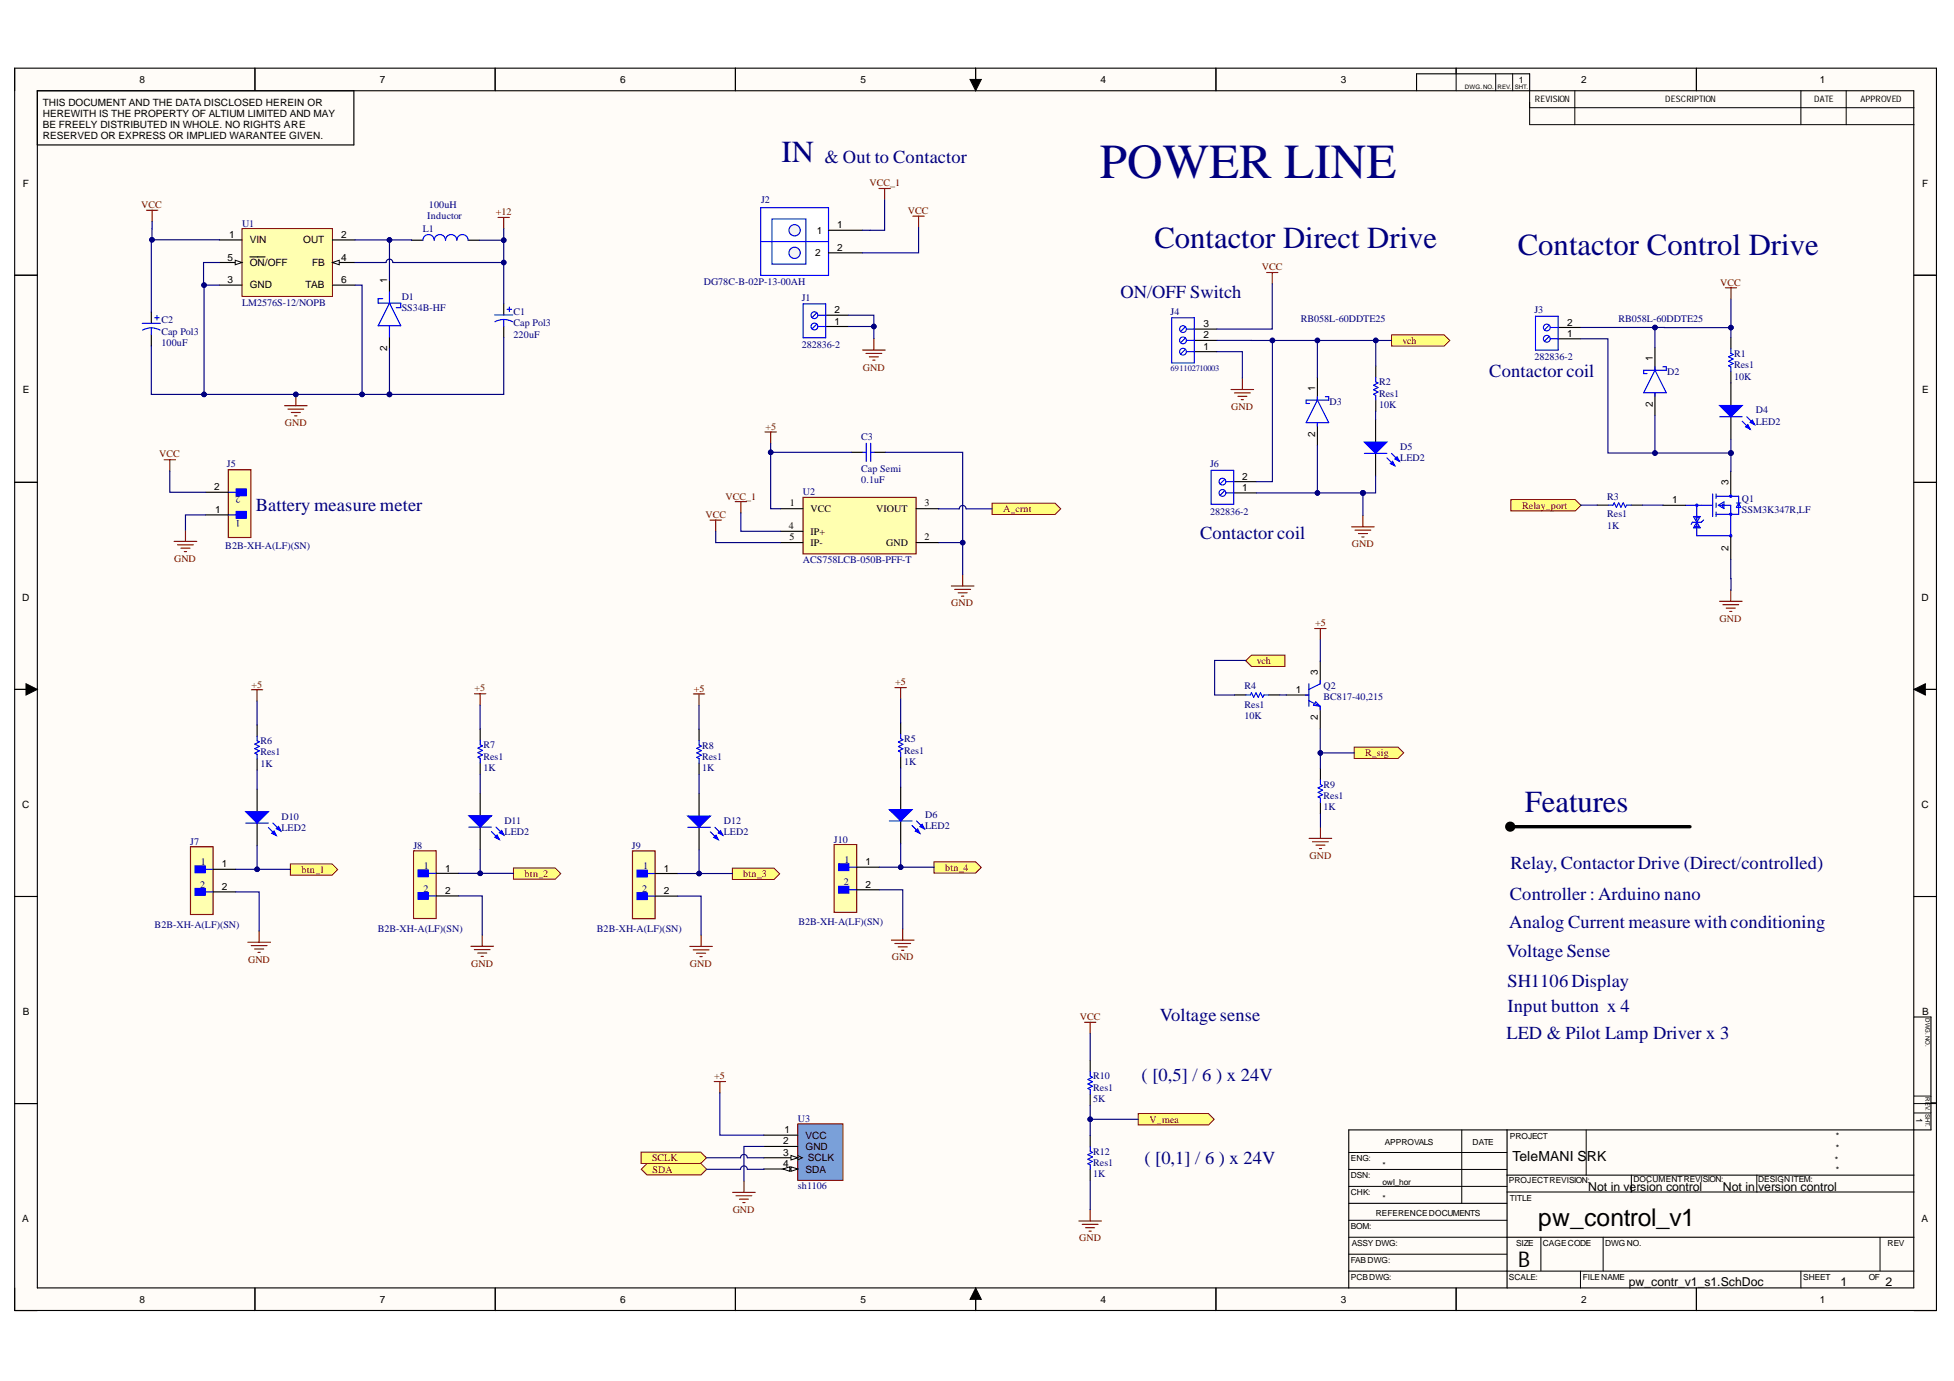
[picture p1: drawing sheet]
<svg xmlns="http://www.w3.org/2000/svg" width="297mm" height="210mm" viewBox="0 0 297 210" stroke-linecap="round" stroke-linejoin="round" font-family="sans-serif">
<defs><g id="words">
<text font-size="7.4" fill="#000080" x="167.2" y="27.1">POWER LINE</text>
<g font-size="4.6" fill="#000080">
<text x="118.8" y="24.6">IN</text>
<text x="175.5" y="37.7">Contactor Direct Drive</text>
<text x="230.7" y="38.8">Contactor Control Drive</text>
<text x="231.8" y="123.4">Features</text>
</g>
<text font-size="3.7" x="233.8" y="186.3">pw_control_v1</text>
<text font-size="3.3" x="230.8" y="192.5">B</text>
<g font-size="2.8" fill="#000080">
<text x="125.3" y="24.7">&amp; Out to Contactor</text>
<text x="170.3" y="45.3">ON/OFF Switch</text>
<text x="226.4" y="57.3">Contactor coil</text>
<text x="38.9" y="77.6">Battery measure meter</text>
<text x="182.4" y="81.9">Contactor coil</text>
<text x="229.5" y="136.9">Controller : Arduino nano</text>
<text x="229.6" y="132">Relay, Contactor Drive (Direct/controlled)</text>
<text x="229.4" y="141">Analog Current measure with conditioning</text>
<text x="229" y="145.4">Voltage Sense</text>
<text x="176.3" y="155.2">Voltagesense</text>
<text x="229.2" y="150">SH1106Display</text>
<text x="229.2" y="153.8">Input button x 4</text>
<text x="229" y="157.9">LED &amp; Pilot Lamp Driver x 3</text>
<text x="173.5" y="164.2">( [0,5] / 6 ) x 24V</text>
<text x="174" y="177">( [0,1] / 6 ) x 24V</text>
</g>
<g font-size="2.1">
<text x="229.9" y="176.5">TeleMANI S</text>
<text x="241.2" y="176.5">RK</text>
</g>
<g font-size="1.9">
<text x="241.5" y="181">Not in version control</text>
<text x="261.9" y="181">Not in</text>
<text x="267.3" y="181">version control</text>
<text x="247.6" y="195.4">pw_contr_v1_s1.SchDoc</text>
<text x="279.8" y="195.4">1</text>
<text x="286.6" y="195.4">2</text>
</g>
<g font-size="1.5">
<text x="6.5" y="16">THIS DOCUMENT AND THE DATA DISCLOSED HEREIN OR</text>
<text x="6.5" y="17.7">HEREWITH IS THE PROPERTY OF ALTIUM LIMITED AND MAY</text>
<text x="21.2" y="12.6">8</text>
<text x="57.8" y="12.6">7</text>
<text x="94.3" y="12.6">6</text>
<text x="130.8" y="12.6">5</text>
<text x="167.3" y="12.6">4</text>
<text x="203.8" y="12.6">3</text>
<text x="240.4" y="12.6">2</text>
<text x="276.6" y="12.6">1</text>
<text x="6.5" y="19.5">BE FREELY DISTRIBUTED IN WHOLE. NO RIGHTS ARE</text>
<text x="6.5" y="21.2">RESERVED OR EXPRESS OR IMPLIED WARANTEE GIVEN.</text>
<text x="3.5" y="28.4">F</text>
<text x="292.2" y="28.4">F</text>
<text x="124.2" y="35.6">1</text>
<text x="127.3" y="34.7">1</text>
<text x="34.6" y="39.6">5</text>
<text x="34.8" y="36.2">1</text>
<text x="38" y="37">VIN</text>
<text x="38" y="40.5">ON/OFF</text>
<text x="46.1" y="37">OUT</text>
<text x="47.4" y="40.5">FB</text>
<text x="51.8" y="39.6">4</text>
<text x="51.8" y="36.2">2</text>
<text x="123.9" y="38.9">2</text>
<text x="127.3" y="38.1">2</text>
<text x="34.6" y="43">3</text>
<text x="38" y="43.8">GND</text>
<text x="46.4" y="43.8">TAB</text>
<text x="51.8" y="43">6</text>
<text x="58.9" y="43" transform="rotate(-90 58.9 43)">1</text>
<text x="126.9" y="47.6">2</text>
<text x="58.9" y="53.4" transform="rotate(-90 58.9 53.4)">2</text>
<text x="126.9" y="49.3">1</text>
<text x="182.9" y="53.1">1</text>
<text x="182.9" y="51.4">2</text>
<text x="182.9" y="49.7">3</text>
<text x="238.2" y="51.2">1</text>
<text x="238.2" y="49.5">2</text>
<text x="3.5" y="59.8">E</text>
<text x="199.9" y="59.5" transform="rotate(-90 199.9 59.5)">1</text>
<text x="251.3" y="54.9" transform="rotate(-90 251.3 54.9)">1</text>
<text x="292.2" y="59.8">E</text>
<text x="251.3" y="61.8" transform="rotate(-90 251.3 61.8)">2</text>
<text x="199.9" y="66.4" transform="rotate(-90 199.9 66.4)">2</text>
<text x="32.6" y="74.5">2</text>
<text x="32.7" y="78">1</text>
<text x="120.1" y="77">1</text>
<text x="123.2" y="77.9">VCC</text>
<text x="133.2" y="77.9">VIOUT</text>
<text x="140.6" y="77">3</text>
<text x="188.8" y="74.6">1</text>
<text x="188.8" y="72.9">2</text>
<text x="254.2" y="76.5">1</text>
<text x="262.8" y="73.7" transform="rotate(-90 262.8 73.7)">3</text>
<text x="119.9" y="80.4">4</text>
<text x="120" y="82.1">5</text>
<text x="123.2" y="81.3">IP+</text>
<text x="123.2" y="83">IP-</text>
<text x="134.7" y="83">GND</text>
<text x="140.6" y="82.1">2</text>
<text x="262.8" y="83.7" transform="rotate(-90 262.8 83.7)">2</text>
<text x="3.4" y="91.3">D</text>
<text x="292.1" y="91.3">D</text>
<text x="197" y="105.3">1</text>
<text x="200.3" y="102.6" transform="rotate(-90 200.3 102.6)">3</text>
<text x="200.3" y="109.5" transform="rotate(-90 200.3 109.5)">2</text>
<text x="3.4" y="122.7">C</text>
<text x="292.1" y="122.7">C</text>
<text x="33.7" y="131.8">1</text>
<text x="131.6" y="131.4">1</text>
<text x="33.7" y="135.3">2</text>
<text x="67.7" y="132.5">1</text>
<text x="67.7" y="135.8">2</text>
<text x="100.9" y="132.5">1</text>
<text x="100.9" y="135.9">2</text>
<text x="131.6" y="134.9">2</text>
<text x="3.5" y="154.3">B</text>
<text x="292.2" y="154.3">B</text>
<text x="119.1" y="173.9">2</text>
<text x="119.2" y="172.3">1</text>
<text x="122.5" y="173.1">VCC</text>
<text x="119.1" y="175.6">3</text>
<text x="119.1" y="177.3">4</text>
<text x="122.5" y="174.8">GND</text>
<text x="122.5" y="178.3">SDA</text>
<text x="122.8" y="176.5">SCLK</text>
<text x="3.4" y="185.7">A</text>
<text x="292.1" y="185.7">A</text>
<text x="21.2" y="198">8</text>
<text x="57.8" y="198">7</text>
<text x="94.3" y="198">6</text>
<text x="130.8" y="198">5</text>
<text x="167.3" y="198">4</text>
<text x="203.8" y="198">3</text>
<text x="240.4" y="198">2</text>
<text x="276.6" y="198">1</text>
</g>
<g font-size="1.5" fill="#800000">
<text x="132.2" y="28.3">VCC_1</text>
<text x="21.5" y="31.6">VCC</text>
<text x="75.4" y="32.7">+12</text>
<text x="138" y="32.5">VCC</text>
<text x="191.8" y="41.1">VCC</text>
<text x="261.5" y="43.4">VCC</text>
<text x="213.2" y="52.3">vch</text>
<text x="131.2" y="56.3">GND</text>
<text x="43.3" y="64.8">GND</text>
<text x="116.4" y="65.3">+5</text>
<text x="187.2" y="62.3">GND</text>
<text x="24.2" y="69.5">VCC</text>
<text x="110.3" y="75.9">VCC_1</text>
<text x="152.5" y="77.9">A_crnt</text>
<text x="231.4" y="77.3">Relay_port</text>
<text x="107.2" y="78.7">VCC</text>
<text x="205.5" y="83.2">GND</text>
<text x="26.5" y="85.4">GND</text>
<text x="144.6" y="92.2">GND</text>
<text x="199.9" y="95.2">+5</text>
<text x="261.4" y="94.5">GND</text>
<text x="191" y="101">vch</text>
<text x="38.2" y="104.5">+5</text>
<text x="72.1" y="105.1">+5</text>
<text x="105.5" y="105.2">+5</text>
<text x="136.1" y="104.2">+5</text>
<text x="207.5" y="115">R_sig</text>
<text x="199.1" y="130.5">GND</text>
<text x="45.8" y="132.7">btn_1</text>
<text x="79.8" y="133.3">btn_2</text>
<text x="113" y="133.3">btn_3</text>
<text x="143.7" y="132.4">btn_4</text>
<text x="37.7" y="146.3">GND</text>
<text x="71.6" y="146.9">GND</text>
<text x="104.9" y="147">GND</text>
<text x="135.6" y="146">GND</text>
<text x="164.2" y="155">VCC</text>
<text x="108.6" y="164.1">+5</text>
<text x="174.7" y="170.7">V_mea</text>
<text x="99.1" y="176.5">SCLK</text>
<text x="99.2" y="178.3">SDA</text>
<text x="111.4" y="184.3">GND</text>
<text x="164.1" y="188.6">GND</text>
</g>
<g font-size="1.5" fill="#000080">
<text x="36.8" y="34.5">U1</text>
<text x="64.3" y="35.3">L1</text>
<text x="65" y="33.3">Inductor</text>
<text x="65.2" y="31.6">100uH</text>
<text x="115.7" y="30.9">J2</text>
<text x="36.8" y="46.5">LM2576S-12/NOPB</text>
<text x="61.1" y="45.6">D1</text>
<text x="61.1" y="47.3">SS34B-HF</text>
<text x="78.1" y="47.9">C1</text>
<text x="107" y="43.2">DG78C-B-02P-13-00AH</text>
<text x="121.9" y="45.7">J1</text>
<text x="177.9" y="47.8">J4</text>
<text x="233.2" y="47.6">J3</text>
<text x="24.5" y="52.6">100uF</text>
<text x="24.5" y="49.2">C2</text>
<text x="24.5" y="50.9">Cap Pol3</text>
<text x="78.1" y="51.4">220uF</text>
<text x="78.1" y="49.6">Cap Pol3</text>
<text x="121.9" y="52.9">282836-2</text>
<text x="197.7" y="49">RB058L-60DDTE25</text>
<text x="246" y="49">RB058L-60DDTE25</text>
<text x="209.7" y="58.5">R2</text>
<text x="233.2" y="54.7">282836-2</text>
<text x="253.5" y="56.9">D2</text>
<text x="263.6" y="57.7">10K</text>
<text x="263.6" y="54.2">R1</text>
<text x="263.6" y="55.9">Res1</text>
<text x="202.1" y="61.5">D3</text>
<text x="209.7" y="62">10K</text>
<text x="209.7" y="60.3">Res1</text>
<text x="266.9" y="62.8">D4</text>
<text x="266.9" y="64.5">LED2</text>
<text x="34.5" y="71">J5</text>
<text x="130.9" y="66.9">C3</text>
<text x="130.9" y="71.7">Cap Semi</text>
<text x="183.9" y="71">J6</text>
<text x="212.9" y="68.4">D5</text>
<text x="212.9" y="70.1">LED2</text>
<text x="36.5" y="75.4" transform="rotate(-180 36.5 75.4)">2</text>
<text x="122" y="75.3">U2</text>
<text x="130.9" y="73.4">0.1uF</text>
<text x="244.3" y="75.9">R3</text>
<text x="264.8" y="76.3">Q1</text>
<text x="264.8" y="78">SSM3K347R,LF</text>
<text x="34.3" y="83.5">B2B-XH-A(LF)(SN)</text>
<text x="36.5" y="79" transform="rotate(-180 36.5 79)">1</text>
<text x="183.9" y="78.2">282836-2</text>
<text x="244.3" y="80.4">1K</text>
<text x="244.3" y="78.6">Res1</text>
<text x="122" y="85.6">ACS758LCB-050B-PFF-T</text>
<text x="189.2" y="104.8">R4</text>
<text x="189.2" y="107.5">Res1</text>
<text x="201.2" y="104.7">Q2</text>
<text x="201.2" y="106.4">BC817-40,215</text>
<text x="39.6" y="113.1">R6</text>
<text x="73.5" y="113.7">R7</text>
<text x="106.7" y="113.8">R8</text>
<text x="137.4" y="112.8">R5</text>
<text x="189.2" y="109.2">10K</text>
<text x="39.6" y="116.6">1K</text>
<text x="39.6" y="114.8">Res1</text>
<text x="73.5" y="117.2">1K</text>
<text x="73.5" y="115.5">Res1</text>
<text x="106.7" y="117.2">1K</text>
<text x="106.7" y="115.5">Res1</text>
<text x="137.4" y="116.2">1K</text>
<text x="137.4" y="114.6">Res1</text>
<text x="201.2" y="119.8">R9</text>
<text x="42.8" y="124.6">D10</text>
<text x="76.7" y="125.2">D11</text>
<text x="110" y="125.3">D12</text>
<text x="140.6" y="124.3">D6</text>
<text x="140.6" y="126">LED2</text>
<text x="201.2" y="123.2">1K</text>
<text x="201.2" y="121.5">Res1</text>
<text x="28.9" y="128.4">J7</text>
<text x="30.5" y="131.4">1</text>
<text x="42.8" y="126.3">LED2</text>
<text x="62.8" y="129">J8</text>
<text x="76.7" y="127">LED2</text>
<text x="96.1" y="129">J9</text>
<text x="110" y="127">LED2</text>
<text x="126.8" y="128.1">J10</text>
<text x="128.4" y="131.1">1</text>
<text x="30.4" y="134.9">2</text>
<text x="64.4" y="135.5">2</text>
<text x="64.4" y="132">1</text>
<text x="97.6" y="135.5">2</text>
<text x="97.8" y="132.1">1</text>
<text x="128.3" y="134.6">2</text>
<text x="23.5" y="141">B2B-XH-A(LF)(SN)</text>
<text x="57.4" y="141.6">B2B-XH-A(LF)(SN)</text>
<text x="90.7" y="141.7">B2B-XH-A(LF)(SN)</text>
<text x="121.4" y="140.7">B2B-XH-A(LF)(SN)</text>
<text x="166.2" y="167.5">5K</text>
<text x="166.2" y="164.1">R10</text>
<text x="166.2" y="165.8">Res1</text>
<text x="121.3" y="170.5">U3</text>
<text x="166.2" y="178.9">1K</text>
<text x="166.2" y="175.6">R12</text>
<text x="166.2" y="177.2">Res1</text>
<text x="121.3" y="180.8">sh1106</text>
</g>
<g font-size="1.4">
<text x="230.9" y="12.7">1</text>
<text x="233.3" y="15.5">REVISION</text>
<text x="253.1" y="15.5">DESCRIPTION</text>
<text x="275.8" y="15.5">DATE</text>
<text x="282.8" y="15.5">APPROVED</text>
<text x="279.1" y="173.2">*</text>
<text x="291.3" y="170" transform="rotate(90 291.3 170)">1</text>
<text x="278.9" y="176.8">*</text>
<text x="279.1" y="178.3">*</text>
<text x="279.1" y="175">*</text>
</g>
<text font-size="1.3" fill="#000080" x="177.9" y="56.4">691102710003</text>
<g font-size="1.3">
<text x="229.5" y="173.2">PROJECT</text>
<text x="205.3" y="176.5">ENG:</text>
<text x="205.3" y="179">DSN:</text>
<text x="210.2" y="177.5">*</text>
<text x="210.5" y="174">APPROVALS</text>
<text x="223.9" y="174">DATE</text>
<text x="229.4" y="179.9">PROJECTREVISION:</text>
<text x="248.3" y="179.7">DOCUMENTREVISION:</text>
<text x="267.2" y="179.7">DESIGNITEM:</text>
<text x="205.3" y="181.6">CHK:</text>
<text x="209.1" y="184.8">REFERENCEDOCUMENTS</text>
<text x="210.2" y="180.1">owl_hor</text>
<text x="210.2" y="182.5">*</text>
<text x="229.5" y="182.5">TITLE</text>
<text x="205.3" y="186.8">BOM:</text>
<text x="205.3" y="191.9">FAB DWG:</text>
<text x="205.5" y="189.3">ASSY DWG:</text>
<text x="230.5" y="189.3">SIZE</text>
<text x="234.5" y="189.3">CAGECODE</text>
<text x="244" y="189.3">DWGNO.</text>
<text x="286.9" y="189.3">REV</text>
<text x="205.3" y="194.5">PCBDWG:</text>
<text x="229.4" y="194.5">SCALE:</text>
<text x="240.6" y="194.5">FILENAME</text>
<text x="274.1" y="194.5">SHEET</text>
<text x="284.1" y="194.5">OF</text>
</g>
<g font-size=".9">
<text x="222.7" y="13.6">DWG. NO.</text>
<text x="227.7" y="13.6">REV.</text>
<text x="230.3" y="13.6">SHT.</text>
<text x="292.7" y="154.8" transform="rotate(90 292.7 154.8)">DWG. NO.</text>
<text x="292.7" y="166.8" transform="rotate(90 292.7 166.8)">REV.</text>
<text x="292.7" y="169.3" transform="rotate(90 292.7 169.3)">SHT.</text>
</g>
</g></defs>
<g fill="#fffcf8">
<path d="M2.2 10.4h292.2v188.8h-292.2z" fill-rule="evenodd"/>
<path d="M5.7 13.8h285.3v182h-285.3z" fill-rule="evenodd"/>
</g>
<g fill="none" stroke="#000" stroke-width=".15">
<path d="M2.2 10.4v3.4M38.8 10.4v3.4M75.3 10.4v3.4M111.8 10.4v3.4M147.5 12.1h1.7l-.9 1.7zM148.3 10.4v3.4M184.8 10.4v3.4M221.4 10.4v3.4M227.4 11.2v2.6M229.9 11.2v2.6M232.5 13.8v5.1h58.5M232.5 16.4h58.5"/>
<path d="M239.4 13.8v5.1M257.9 10.4v3.4M273.8 13.8v5.1M280.6 13.8v5.1M2.2 41.8h3.5M291 41.8h3.4M2.2 73.3h3.5M291 73.3h3.4M2.2 104.8h3.5M4 103.9l1.7 .9-1.7 .8zM291 104.8l1.7-.9v1.7zM291 104.8h3.4"/>
<path d="M2.2 136.3h3.5M291 136.3h3.4M2.2 167.7h3.5M205 177.7h24.1M205 175.2h24.1M222.2 171.7v11.2M241.1 171.7v6.9M248 178.6v2.6M267.1 178.6v2.6M291 167.7h3.4M291 169.2h2.5M291 166.6h2.5"/>
<path d="M2.2 195.8v3.4h3.5M38.8 195.8v3.4M75.3 195.8v3.4M111.8 195.8v3.4M148.3 195.8l.9 1.7h-1.7zM148.3 195.8v3.4M184.8 195.8v3.4M205 193.2h86M205 180.3h24.1M205 188.1h24.1M205 185.5h24.1M205 190.6h24.1"/>
<path d="M221.4 195.8v3.4M234.2 188.1v5.1M240.3 193.2v2.6M243.7 188.1v5.1M257.9 195.8v3.4M273.8 193.2v2.6M285.8 188.1v5.1M291 199.2h3.4"/>
</g>
<g fill="none" stroke="#000" stroke-width=".17">
<path d="M2.2 10.4h292.2v188.8h-292.2zM5.7 13.8h285.2v182h-285.2zM38.8 10.4v3.4M53.8 13.8v8.2h-48.1M75.3 10.4v3.4M111.8 10.4v3.4M148.3 10.4v3.4M184.8 10.4v3.4M215.3 13.8v-2.6h17.2v2.6M221.4 10.4v.8M257.9 10.4v3.4M2.2 41.8h3.5"/>
<path d="M263.1 58.2v3.4M291 41.8h3.4M2.2 73.3h3.5M242.8 76.8h1.7M248 76.8h1.7M263.1 63.3v3.5M291 73.3h3.4M2.2 104.8h3.5M291 104.8h3.4M2.2 136.3h3.5M291 136.3h3.4M291 154.6h2.5v17.1h-88.5v24.1"/>
<path d="M2.2 167.7h3.5M229.1 178.6h61.9M229.1 171.7v24.1M293.5 167.6h.9M38.8 195.8v3.4M75.3 195.8v3.4M111.8 195.8v3.4M148.3 195.8v3.4M184.8 195.8v3.4M205 182.9h24.1M221.4 195.8v3.4M229.1 181.2h61.9"/>
<path d="M229.1 188.1h61.9M257.9 195.8v3.4"/>
</g>
<path d="M147.5 12.1h1.7l-.9 1.7zM4 103.9l1.7 .9-1.7 .8zM291 104.8l1.7-.9v1.7zM148.3 195.8l.9 1.7h-1.7z" fill="#000"/>
<path d="M244.5 76.8h.7l.2-.4 .3 .7 .4-.7 .3 .7 .4-.7 .3 .7 .2-.3h.7" fill="none" stroke="#00f" stroke-width=".17"/>
<path d="M261.4 91.4h3.4M261.9 91.9h2.4M262.4 92.4h1.4M262.9 92.9h.4M263.1 89.7v1.7" fill="none" stroke="#800000" stroke-width=".17"/>
<path d="M261.4 61.6h3.4l-1.7 1.7z" fill="#00f"/>
<path d="M261.4 61.6h3.4l-1.7 1.7zM264.8 64l1.3 1.2M265.5 63.3l1.2 1.2" fill="none" stroke="#00f" stroke-width=".17"/>
<path d="M265.4 64.9l.3-.4 .4 .7z" fill="#00f"/>
<path d="M265.4 64.9l.3-.4 .4 .7z" fill="none" stroke="#00f" stroke-width=".17"/>
<path d="M266.1 64.2l.3-.3 .3 .6z" fill="#00f"/>
<path d="M64.3 36.5a.86 .86 0 0 1 .8-.9 .86 .86 0 0 1 .9 .9 .86 .86 0 0 1 .9-.9 .86 .86 0 0 1 .8 .9 .86 .86 0 0 1 .9-.9 .86 .86 0 0 1 .8 .9 .86 .86 0 0 1 .9-.9 .86 .86 0 0 1 .9 .9M263.1 53v.7l.4 .2-.7 .3 .7 .4-.7 .3 .7 .4-.7 .3 .3 .2v.7M261.4 63.3h3.4M266.1 64.2l.3-.3 .3 .6zM189.4 105.6h.7l.1-.3 .4 .7 .3-.7 .4 .7 .3-.7 .4 .7 .1-.4h.7M200.7 118.5v.7l.4 .2-.7 .3 .7 .4-.7 .3 .7 .4-.7 .3 .3 .2v.7" fill="none" stroke="#00f" stroke-width=".17"/>
<path d="M62.6 36.5h1.7M71.2 36.5h1.7M263.1 51.3v1.7M263.1 56.5v1.7M187.7 105.6h1.7M192.8 105.6h1.7M200.7 116.8v1.7M200.7 122v1.7" fill="none" stroke="#000" stroke-width=".17"/>
<path d="M45 59.9v1.8M43.3 61.7h3.4M43.8 62.2h2.4M44.3 62.7h1.4M44.8 63.2h.3M199.9 95.5h1.7M200.7 95.5v1.7M199 127.4h3.4M199.5 127.9h2.4M200 128.5h1.4M200.6 129h.3M200.7 125.7v1.7" fill="none" stroke="#800000" stroke-width=".17"/>
<circle cx="45" cy="59.9" r=".34" fill="#000080"/>
<circle cx="45" cy="59.9" r=".34" fill="none" stroke="#000080" stroke-width=".15"/>
<path d="M22.3 32h1.7M23.1 32v1.7M75.7 33.1h1.7M76.6 33.1v1.7" fill="none" stroke="#800000" stroke-width=".17"/>
<path d="M23 47.4v1.7M23 50.9v1.7M76.6 46.2v1.7M76.6 49.6v1.7" fill="none" stroke="#000" stroke-width=".17"/>
<path d="M21.6 49.1h2.8M23 49.8l.7 .1 .6 .3M23 49.8l-.7 .1-.6 .3M23 49.8v1.1M23.5 48.3h.7M23.9 47.9v.7M75.2 47.9h2.7M76.6 48.6h.7l.6 .3M76.6 48.6h-.7l-.7 .3M76.6 48.6v1M77.1 47h.7M77.4 46.7v.7" fill="none" stroke="#00f" stroke-width=".17"/>
<path d="M229.7 75.9h9.8l.8 .9-.8 .9h-9.8z" fill-rule="evenodd" fill="#ffff80"/>
<path d="M229.7 75.9h9.8l.8 .9-.8 .9h-9.8z" fill="none" stroke="#800000" stroke-width=".15"/>
<path d="M205.9 113.6h6.6l.9 .8-.9 .9h-6.6z" fill-rule="evenodd" fill="#ffff80"/>
<path d="M205.9 113.6h6.6l.9 .8-.9 .9h-6.6z" fill="none" stroke="#800000" stroke-width=".15"/>
<path d="M38.2 104.8h1.7M39.1 104.8v1.8M37.7 143.2h3.4M38.2 143.7h2.4M38.7 144.2h1.4M39.2 144.8h.4M39.4 141.5v1.7" fill="none" stroke="#800000" stroke-width=".17"/>
<path d="M39.1 110.2v1.7M39.1 115.3v1.8" fill="none" stroke="#000" stroke-width=".17"/>
<path d="M39.1 111.9v.7l.3 .2-.7 .3 .7 .3-.7 .4 .7 .3-.7 .4 .4 .2v.6" fill="none" stroke="#00f" stroke-width=".17"/>
<path d="M44.1 131.3h6.4l.8 .9-.8 .8h-6.4z" fill-rule="evenodd" fill="#ffff80"/>
<path d="M44.1 131.3h6.4l.8 .9-.8 .8h-6.4z" fill="none" stroke="#800000" stroke-width=".15"/>
<path d="M189.4 100.4l.8-.8h5.1v1.7h-5.1z" fill-rule="evenodd" fill="#ffff80"/>
<path d="M189.4 100.4l.8-.8h5.1v1.7h-5.1z" fill="none" stroke="#800000" stroke-width=".15"/>
<path d="M107.9 79h1.8M108.8 79v1.8M111.8 76.2h1.7M112.6 76.2v1.8" fill="none" stroke="#800000" stroke-width=".17"/>
<path d="M29 128.7h3.4v10.3h-3.4z" fill-rule="evenodd" fill="#ffffb0"/>
<path d="M29 128.7h3.4v10.3h-3.4z" fill="none" stroke="#800000" stroke-width=".17"/>
<path d="M29.6 131.6h1.6v1h-1.6z" fill-rule="evenodd" fill="#00f"/>
<path d="M29.6 131.6h1.6v1h-1.6zM31.2 132.1h1.2" fill="none" stroke="#00f" stroke-width=".17"/>
<path d="M29.6 135h1.6v1.1h-1.6z" fill-rule="evenodd" fill="#00f"/>
<path d="M58.2 45.4h-.7v.7h3.4v.7h-.7M59.2 46.1l1.7 3.4h-3.4zM59.2 44.4v1.7M59.2 49.5v1.7M29.6 135h1.6v1.1h-1.6zM31.2 135.6h1.2" fill="none" stroke="#00f" stroke-width=".17"/>
<path d="M59.2 42.6v1.8M59.2 51.2v1.7M32.4 132.1h3.4M32.4 135.6h3.4" fill="none" stroke="#000" stroke-width=".17"/>
<path d="M121.3 170.8h6.8v8.6h-6.8z" fill-rule="evenodd" fill="#6fa8dc"/>
<path d="M121.3 170.8h6.8v8.6h-6.8z" fill="none" stroke="#800000" stroke-width=".15"/>
<path d="M116.1 172.5h5.2M116.1 174.3h5.2M116.1 176h5.2" fill="none" stroke="#000" stroke-width=".17"/>
<path d="M120.2 175.6l1.1 .4-1.1 .3z" fill="#f8fcff"/>
<path d="M120.2 175.6l1.1 .4-1.1 .3zM121.3 175.6l.7 .4-.7 .3" fill="none" stroke="#000" stroke-width=".15"/>
<path d="M116.1 177.7h5.2" fill="none" stroke="#000" stroke-width=".17"/>
<path d="M120.2 177.3l1.1 .4-1.1 .3z" fill="#f8fcff"/>
<path d="M120.2 177.3l1.1 .4-1.1 .3z" fill="none" stroke="#000" stroke-width=".15"/>
<path d="M119 177.7l1.1-.4v.7z" fill="#f8fcff"/>
<path d="M119 177.7l1.1-.4v.7z" fill="none" stroke="#000" stroke-width=".15"/>
<path d="M122.1 75.6h17.2v8.6h-17.2z" fill-rule="evenodd" fill="#ffffb0"/>
<g fill="none" stroke="#800000" stroke-width=".17">
<path d="M116.3 65.7h1.7M117.2 65.7v1.7M122.1 75.6h17.2v8.6h-17.2zM144.6 89.1h3.5M145.1 89.6h2.4M145.7 90.1h1.3M146.2 90.6h.3M146.3 87.4v1.7M108.6 164.4h1.7M109.4 164.4v1.7M113.1 179.5v1.7M111.4 181.2h3.4"/>
<path d="M111.9 181.8h2.4M112.4 182.3h1.4M112.9 182.8h.4"/>
</g>
<path d="M118.6 77.3h3.5M139.3 77.3h3.4M118.6 80.8h3.5M118.6 82.5h3.5M139.3 82.5h3.4" fill="none" stroke="#000" stroke-width=".17"/>
<path d="M97.4 175.1h9.1l.9 .9-.9 .8h-9.1z" fill-rule="evenodd" fill="#ffff80"/>
<path d="M97.4 175.1h9.1l.9 .9-.9 .8h-9.1z" fill="none" stroke="#800000" stroke-width=".15"/>
<path d="M97.5 177.7l.8-.8h8.3l.8 .8-.8 .9h-8.3z" fill-rule="evenodd" fill="#ffff80"/>
<path d="M97.5 177.7l.8-.8h8.3l.8 .8-.8 .9h-8.3z" fill="none" stroke="#800000" stroke-width=".15"/>
<path d="M150.8 76.5h9.6l.8 .8-.8 .9h-9.6z" fill-rule="evenodd" fill="#ffff80"/>
<path d="M150.8 76.5h9.6l.8 .8-.8 .9h-9.6z" fill="none" stroke="#800000" stroke-width=".15"/>
<path d="M129.4 68.8h1.8M132.9 68.8h1.7" fill="none" stroke="#000" stroke-width=".17"/>
<path d="M131.2 68.8h.5M131.7 67.4v2.7M132.4 67.4v2.7M132.4 68.8h.5" fill="none" stroke="#00f" stroke-width=".17"/>
<g fill="none" stroke="#000" stroke-width=".52">
<path d="M229.6 125.7h27.3"/>
<circle cx="229.6" cy="125.6" r=".52"/>
</g>
<circle cx="229.6" cy="125.6" r=".52" fill="#000"/>
<path d="M36.8 34.8h13.7v10.3h-13.7z" fill-rule="evenodd" fill="#ffffb0"/>
<path d="M36.8 34.8h13.7v10.3h-13.7z" fill="none" stroke="#800000" stroke-width=".15"/>
<path d="M50.5 39.9h3.5" fill="none" stroke="#000" stroke-width=".17"/>
<path d="M50.5 39.9l1.1-.3v.6z" fill="#f8fcff"/>
<path d="M50.5 39.9l1.1-.3v.6z" fill="none" stroke="#000" stroke-width=".15"/>
<path d="M33.4 36.5h3.4M33.4 39.9h3.4" fill="none" stroke="#000" stroke-width=".17"/>
<path d="M35.8 39.6l1 .3-1 .3z" fill="#f8fcff"/>
<path d="M35.8 39.6l1 .3-1 .3z" fill="none" stroke="#000" stroke-width=".15"/>
<path d="M38 39h2.3M50.5 36.5h3.5M33.4 43.3h3.4M50.5 43.3h3.5M187.5 74.9h3.5M187.5 73.2h3.5M165.7 161.2v1.7M165.7 166.3v1.7M165.7 172.6v1.7M165.7 177.7v1.8" fill="none" stroke="#000" stroke-width=".17"/>
<path d="M165.7 162.9v.7l.4 .1-.7 .4 .7 .3-.7 .4 .7 .3-.7 .3 .3 .2v.7M165.7 174.3v.7l.4 .2-.7 .3 .7 .3-.7 .4 .7 .3-.7 .4 .3 .2v.6" fill="none" stroke="#00f" stroke-width=".17"/>
<path d="M164.9 155.4h1.7M165.7 155.4v1.7M164 185.6h3.4M164.5 186.1h2.4M165 186.6h1.4M165.5 187.1h.4M165.7 183.9v1.7" fill="none" stroke="#800000" stroke-width=".17"/>
<circle cx="185.8" cy="74.9" r=".51" fill="#fff"/>
<g fill="none" stroke="#00f" stroke-width=".17">
<path d="M186.2 74.6l-.7 .7"/>
<circle cx="185.8" cy="74.9" r=".51"/>
</g>
<circle cx="185.8" cy="73.2" r=".51" fill="#fff"/>
<g fill="none" stroke="#00f" stroke-width=".17">
<path d="M184.1 71.5h3.4v5.1h-3.4zM186.2 72.8l-.7 .8M186.3 74.9h1.2M186.3 73.2h1.2"/>
<circle cx="185.8" cy="73.2" r=".51"/>
</g>
<path d="M211.5 50.9h8l.9 .8-.9 .9h-8z" fill-rule="evenodd" fill="#ffff80"/>
<path d="M211.5 50.9h8l.9 .8-.9 .9h-8z" fill="none" stroke="#800000" stroke-width=".15"/>
<path d="M209.1 63.8v3.4M209.1 68.9v3.4" fill="none" stroke="#000" stroke-width=".17"/>
<path d="M207.4 67.2h3.4l-1.7 1.7z" fill="#00f"/>
<path d="M207.4 67.2h3.4l-1.7 1.7zM210.8 69.6l1.2 1.2M211.5 68.9l1.2 1.2" fill="none" stroke="#00f" stroke-width=".17"/>
<path d="M211.7 70.1l.3 .7-.6-.3z" fill="#00f"/>
<path d="M211.7 70.1l.3 .7-.6-.3z" fill="none" stroke="#00f" stroke-width=".17"/>
<path d="M212 69.8l.4-.4 .3 .7z" fill="#00f"/>
<path d="M209.1 57.3v.7l.4 .2-.7 .3 .7 .4-.7 .3 .7 .4-.7 .3 .3 .2v.7M207.4 68.9h3.4M212 69.8l.4-.4 .3 .7z" fill="none" stroke="#00f" stroke-width=".17"/>
<path d="M181.6 53.4h3.4M181.6 51.7h3.4M209.1 55.6v1.7M209.1 60.8v1.7" fill="none" stroke="#000" stroke-width=".17"/>
<path d="M207.2 78.4v1.7M205.5 80.1h3.4M206 80.6h2.4M206.5 81.1h1.4M207 81.6h.4" fill="none" stroke="#800000" stroke-width=".17"/>
<circle cx="179.8" cy="53.5" r=".51" fill="#fff"/>
<g fill="none" stroke="#00f" stroke-width=".17">
<path d="M180.2 53.1l-.7 .7"/>
<circle cx="179.8" cy="53.5" r=".51"/>
</g>
<circle cx="179.8" cy="51.7" r=".51" fill="#fff"/>
<g fill="none" stroke="#00f" stroke-width=".17">
<path d="M180.2 51.4l-.7 .7M180.3 53.4h1.3M180.3 51.7h1.3"/>
<circle cx="179.8" cy="51.7" r=".51"/>
</g>
<circle cx="179.8" cy="50" r=".51" fill="#fff"/>
<g fill="none" stroke="#00f" stroke-width=".17">
<path d="M178.1 48.3h3.5v6.9h-3.5zM180.2 49.7l-.7 .7M180.3 50h1.3"/>
<circle cx="179.8" cy="50" r=".51"/>
</g>
<path d="M125.5 49.6h3.5M125.5 47.9h3.5M181.6 50h3.4" fill="none" stroke="#000" stroke-width=".17"/>
<path d="M187.1 59.2h3.5M187.7 59.7h2.4M188.9 57.5v1.7M188.2 60.2h1.3M188.7 60.7h.3" fill="none" stroke="#800000" stroke-width=".17"/>
<circle cx="123.8" cy="49.6" r=".51" fill="#fff"/>
<g fill="none" stroke="#00f" stroke-width=".17">
<path d="M124.2 49.3l-.8 .7"/>
<circle cx="123.8" cy="49.6" r=".51"/>
</g>
<circle cx="123.8" cy="47.9" r=".52" fill="#fff"/>
<g fill="none" stroke="#00f" stroke-width=".17">
<path d="M122.1 46.2h3.4v5.1h-3.4zM124.2 47.5l-.8 .8M124.3 49.6h1.2M124.3 47.9h1.2M198.5 105.6h.5M199 103.9v3.5M199 106.5l1.7 .9M200 106.7l.7 .7-1-.2zM200.7 103.4v.5l-1.7 .9M200.7 107.4v.5"/>
<circle cx="123.8" cy="47.9" r=".52"/>
</g>
<path d="M138.8 32.9h1.7M139.6 32.9v1.7M192.5 41.4h1.8M193.4 41.4v1.7" fill="none" stroke="#800000" stroke-width=".17"/>
<path d="M195.5 105.6h3.5M200.7 100.5v3.4M200.7 107.4v3.4" fill="none" stroke="#000" stroke-width=".17"/>
<path d="M34.7 71.4h3.4v10.3h-3.4z" fill-rule="evenodd" fill="#ffffb0"/>
<path d="M34.7 71.4h3.4v10.3h-3.4z" fill="none" stroke="#800000" stroke-width=".17"/>
<path d="M35.9 77.7h1.5v1.1h-1.5z" fill-rule="evenodd" fill="#00f"/>
<path d="M34.7 78.3h1.2M35.9 77.7h1.5v1.1h-1.5z" fill="none" stroke="#00f" stroke-width=".17"/>
<path d="M35.9 74.3h1.5v1h-1.5z" fill-rule="evenodd" fill="#00f"/>
<path d="M34.7 74.8h1.2M35.9 74.3h1.5v1h-1.5z" fill="none" stroke="#00f" stroke-width=".17"/>
<path d="M236.9 51.5h3.4M236.9 49.8h3.4M31.3 78.3h3.4M31.3 74.8h3.4" fill="none" stroke="#000" stroke-width=".17"/>
<path d="M25 69.9h1.7M25.8 69.9v1.7M26.5 82.3h3.4M27 82.8h2.4M27.5 83.3h1.4M28 83.8h.4M28.2 80.6v1.7" fill="none" stroke="#800000" stroke-width=".17"/>
<circle cx="235.1" cy="51.5" r=".52" fill="#fff"/>
<g fill="none" stroke="#00f" stroke-width=".17">
<path d="M235.5 51.1l-.7 .8"/>
<circle cx="235.1" cy="51.5" r=".52"/>
</g>
<circle cx="235.1" cy="49.8" r=".52" fill="#fff"/>
<g fill="none" stroke="#00f" stroke-width=".17">
<path d="M233.4 48.1h3.5v5.1h-3.5zM235.5 49.4l-.7 .7M235.7 51.5h1.2M235.7 49.8h1.2"/>
<circle cx="235.1" cy="49.8" r=".52"/>
</g>
<path d="M262.3 43.7h1.7M263.1 43.7v1.8" fill="none" stroke="#800000" stroke-width=".17"/>
<path d="M173 169.3h10.7l.9 .8-.9 .9h-10.7z" fill-rule="evenodd" fill="#ffff80"/>
<path d="M173 169.3h10.7l.9 .8-.9 .9h-10.7z" fill="none" stroke="#800000" stroke-width=".15"/>
<g fill="none" stroke="#00f" stroke-width=".17">
<path d="M256.2 76.8h4.2M257.4 78.5h1.1l-1.1 1.7h1.1zM257.8 78.5l.1 .5v-.3h.4M257.9 76.8v1.7M257.9 79.4v.7M259 79l-.4 .4h-1.3l-.2 .3M260.4 75.1v3.4M260.9 75.1v.7M260.9 76.5v.6M260.9 77.8v.7M260.9 75.4h3.4v2.8h-3.4M261.2 76.8l.9-.5v1z"/>
<path d="M261.4 76.8h1.7v4.8M261.9 76.6v.5M263.1 75.1v.3M264 76.5h.6M264.3 76.5l.3 .6h-.6zM257.6 80.1h.7M257.9 80.2v1.2h5.2"/>
<circle cx="257.9" cy="76.8" r=".17"/>
<circle cx="263.1" cy="78.2" r=".17"/>
<circle cx="263.1" cy="75.4" r=".17"/>
<circle cx="263.1" cy="81.4" r=".17"/>
</g>
<path d="M252.8 76.8h3.4M263.1 71.6v3.5M263.1 81.6v3.4" fill="none" stroke="#000" stroke-width=".17"/>
<path d="M133.6 28.7h1.7M134.5 28.7v1.7M131.1 53.2h3.5M131.6 53.7h2.5M132.2 54.2h1.3M132.7 54.7h.3M132.8 51.5v1.7" fill="none" stroke="#800000" stroke-width=".17"/>
<path d="M115.6 31.6h10.3v10.3h-10.3z" fill-rule="evenodd" fill="#fff"/>
<path d="M115.6 31.6h10.3v10.3h-10.3z" fill="none" stroke="#00f" stroke-width=".17"/>
<path d="M125.9 35h5.2M125.9 38.4h5.2" fill="none" stroke="#000" stroke-width=".17"/>
<circle cx="120.8" cy="35" r=".86" fill="#f3f3f3"/>
<circle cx="120.8" cy="35" r=".86" fill="none" stroke="#00f" stroke-width=".17"/>
<circle cx="120.8" cy="38.4" r=".86" fill="#f3f3f3"/>
<g fill="none" stroke="#00f" stroke-width=".17">
<path d="M115.6 36.7h10.3M117.4 33.3h5.1v6.8h-5.1z"/>
<circle cx="120.8" cy="38.4" r=".86"/>
</g>
<path d="M39.1 120v3.4M39.1 125.1v3.4" fill="none" stroke="#000" stroke-width=".17"/>
<path d="M37.4 123.4h3.4l-1.7 1.7z" fill="#00f"/>
<path d="M37.4 123.4h3.4l-1.7 1.7zM40.8 125.8l1.2 1.2M41.5 125.1l1.2 1.2" fill="none" stroke="#00f" stroke-width=".17"/>
<path d="M41.3 126.7l.4-.4 .3 .7z" fill="#00f"/>
<path d="M41.3 126.7l.4-.4 .3 .7z" fill="none" stroke="#00f" stroke-width=".17"/>
<path d="M42 126l.3-.4 .4 .7z" fill="#00f"/>
<path d="M73 112.5v.7l.3 .2-.6 .3 .6 .4-.6 .3 .6 .3-.6 .4 .3 .2v.7M37.4 125.1h3.4M42 126l.3-.4 .4 .7z" fill="none" stroke="#00f" stroke-width=".17"/>
<path d="M72.1 105.4h1.7M73 105.4v1.8M71.6 143.8h3.4M72.1 144.3h2.4M72.6 144.9h1.4M73.1 145.4h.4M73.3 142.1v1.7" fill="none" stroke="#800000" stroke-width=".17"/>
<path d="M73 110.8v1.7M73 116v1.7" fill="none" stroke="#000" stroke-width=".17"/>
<path d="M78.1 131.9h6.3l.8 .9-.8 .8h-6.3z" fill-rule="evenodd" fill="#ffff80"/>
<path d="M78.1 131.9h6.3l.8 .9-.8 .8h-6.3z" fill="none" stroke="#800000" stroke-width=".15"/>
<path d="M62.9 129.3h3.4v10.3h-3.4z" fill-rule="evenodd" fill="#ffffb0"/>
<path d="M62.9 129.3h3.4v10.3h-3.4z" fill="none" stroke="#800000" stroke-width=".17"/>
<path d="M63.6 132.2h1.5v1.1h-1.5z" fill-rule="evenodd" fill="#00f"/>
<path d="M63.6 132.2h1.5v1.1h-1.5zM65.1 132.7h1.2" fill="none" stroke="#00f" stroke-width=".17"/>
<path d="M63.6 135.7h1.5v1h-1.5z" fill-rule="evenodd" fill="#00f"/>
<path d="M63.6 135.7h1.5v1h-1.5zM65.1 136.2h1.2" fill="none" stroke="#00f" stroke-width=".17"/>
<path d="M66.3 132.7h3.4M66.3 136.2h3.4M73 120.6v3.4M73 125.7v3.5" fill="none" stroke="#000" stroke-width=".17"/>
<path d="M71.3 124h3.4l-1.7 1.7z" fill="#00f"/>
<path d="M71.3 124h3.4l-1.7 1.7zM74.7 126.4l1.2 1.2M75.4 125.7l1.2 1.2" fill="none" stroke="#00f" stroke-width=".17"/>
<path d="M75.2 127.3l.4-.4 .3 .7z" fill="#00f"/>
<path d="M75.2 127.3l.4-.4 .3 .7z" fill="none" stroke="#00f" stroke-width=".17"/>
<path d="M75.9 126.6l.4-.4 .3 .7z" fill="#00f"/>
<path d="M106.3 112.5v.7l.3 .2-.7 .3 .7 .4-.7 .3 .7 .4-.7 .3 .4 .2v.7M71.3 125.7h3.4M75.9 126.6l.4-.4 .3 .7z" fill="none" stroke="#00f" stroke-width=".17"/>
<path d="M105.4 105.5h1.7M106.3 105.5v1.7M104.9 143.9h3.4M105.4 144.4h2.4M105.9 144.9h1.4M106.4 145.4h.3M106.6 142.1v1.8" fill="none" stroke="#800000" stroke-width=".17"/>
<path d="M106.3 110.8v1.7M106.3 116v1.7" fill="none" stroke="#000" stroke-width=".17"/>
<path d="M111.3 132h6.4l.8 .8-.8 .9h-6.4z" fill-rule="evenodd" fill="#ffff80"/>
<path d="M111.3 132h6.4l.8 .8-.8 .9h-6.4z" fill="none" stroke="#800000" stroke-width=".15"/>
<path d="M96.1 129.3h3.5v10.3h-3.5z" fill-rule="evenodd" fill="#ffffb0"/>
<path d="M96.1 129.3h3.5v10.3h-3.5z" fill="none" stroke="#800000" stroke-width=".17"/>
<path d="M96.8 132.3h1.6v1h-1.6z" fill-rule="evenodd" fill="#00f"/>
<path d="M96.8 132.3h1.6v1h-1.6zM98.4 132.8h1.2" fill="none" stroke="#00f" stroke-width=".17"/>
<path d="M96.8 135.7h1.6v1h-1.6z" fill-rule="evenodd" fill="#00f"/>
<path d="M96.8 135.7h1.6v1h-1.6zM98.4 136.2h1.2" fill="none" stroke="#00f" stroke-width=".17"/>
<path d="M99.6 132.8h3.4M99.6 136.2h3.4M106.3 120.6v3.4M106.3 125.7v3.5" fill="none" stroke="#000" stroke-width=".17"/>
<path d="M104.6 124h3.4l-1.7 1.7z" fill="#00f"/>
<path d="M104.6 124h3.4l-1.7 1.7zM108 126.4l1.2 1.2M108.7 125.7l1.2 1.2" fill="none" stroke="#00f" stroke-width=".17"/>
<path d="M108.5 127.3l.3-.4 .4 .7z" fill="#00f"/>
<path d="M108.5 127.3l.3-.4 .4 .7z" fill="none" stroke="#00f" stroke-width=".17"/>
<path d="M109.2 126.6l.3-.3 .4 .6z" fill="#00f"/>
<path d="M136.9 111.6v.7l.4 .1-.7 .4 .7 .3-.7 .4 .7 .3-.7 .4 .3 .1v.7M104.6 125.7h3.4M109.2 126.6l.3-.3 .4 .6z" fill="none" stroke="#00f" stroke-width=".17"/>
<path d="M136 104.5h1.8M136.9 104.5v1.7M135.5 142.9h3.5M136 143.4h2.4M136.5 143.9h1.4M137.1 144.4h.3M137.2 141.2v1.7" fill="none" stroke="#800000" stroke-width=".17"/>
<path d="M136.9 109.9v1.7M136.9 115v1.7" fill="none" stroke="#000" stroke-width=".17"/>
<path d="M142 131h6.3l.9 .8-.9 .9h-6.3z" fill-rule="evenodd" fill="#ffff80"/>
<path d="M142 131h6.3l.9 .8-.9 .9h-6.3z" fill="none" stroke="#800000" stroke-width=".15"/>
<path d="M126.8 128.4h3.4v10.3h-3.4z" fill-rule="evenodd" fill="#ffffb0"/>
<path d="M126.8 128.4h3.4v10.3h-3.4z" fill="none" stroke="#800000" stroke-width=".17"/>
<path d="M127.5 131.3h1.5v1h-1.5z" fill-rule="evenodd" fill="#00f"/>
<path d="M127.5 131.3h1.5v1h-1.5zM129 131.8h1.2" fill="none" stroke="#00f" stroke-width=".17"/>
<path d="M127.5 134.7h1.5v1.1h-1.5z" fill-rule="evenodd" fill="#00f"/>
<path d="M127.5 134.7h1.5v1.1h-1.5zM129 135.2h1.2" fill="none" stroke="#00f" stroke-width=".17"/>
<path d="M136.9 119.6v3.5M130.2 131.8h3.5M130.2 135.2h3.5M136.9 124.8v3.4" fill="none" stroke="#000" stroke-width=".17"/>
<path d="M135.2 123.1h3.4l-1.7 1.7z" fill="#00f"/>
<path d="M135.2 123.1h3.4l-1.7 1.7zM138.6 125.5l1.2 1.2M139.3 124.8l1.2 1.2" fill="none" stroke="#00f" stroke-width=".17"/>
<path d="M139.2 126.3l.3-.3 .3 .7z" fill="#00f"/>
<path d="M139.2 126.3l.3-.3 .3 .7z" fill="none" stroke="#00f" stroke-width=".17"/>
<path d="M139.8 125.6l.4-.3 .3 .7z" fill="#00f"/>
<path d="M251.6 56.3l1.7 3.4h-3.4zM251.6 55.8v.5M251.6 59.7v.5M252.8 55.8h.5v.5h-3.4v.5h.5M200.3 60.8l1.7 3.4h-3.4zM200.3 60.3v.5M200.3 64.2v.6M201.5 60.3h.5v.5h-3.4v.5h.5M135.2 124.8h3.4M139.8 125.6l.4-.3 .3 .7z" fill="none" stroke="#00f" stroke-width=".17"/>
<path d="M200.3 57.4v3.4M251.6 52.8v3.5M251.6 59.7v3.4M200.3 64.2v3.5" fill="none" stroke="#000" stroke-width=".17"/>
<path d="M263.1 58.2h.1M242.8 76.8h-2.5M205.9 114.4h-5.2v2.4M200.7 123.7v2" fill="none" stroke="#000080" stroke-width=".17"/>
<circle cx="200.7" cy="114.4" r=".34" fill="#000080"/>
<circle cx="200.7" cy="114.4" r=".34" fill="none" stroke="#000080" stroke-width=".15"/>
<path d="M23.1 33.7v2.7M107.4 176h5.2a.51 .51 0 0 1 .5-.5 .51 .51 0 0 1 .5 .5h2.5M109.4 166.1v6.4h6.7M116.1 174.3h-3v5.2M116.1 177.7h-2.5a.51 .51 0 0 0-.5-.5 .51 .51 0 0 0-.5 .5h-5.2" fill="none" stroke="#000080" stroke-width=".17"/>
<circle cx="23.1" cy="36.4" r=".34" fill="#000080"/>
<circle cx="23.1" cy="36.4" r=".34" fill="none" stroke="#000080" stroke-width=".15"/>
<path d="M59.2 52.9v7" fill="none" stroke="#000080" stroke-width=".17"/>
<circle cx="59.2" cy="59.9" r=".34" fill="#000080"/>
<circle cx="59.2" cy="59.9" r=".34" fill="none" stroke="#000080" stroke-width=".15"/>
<path d="M55 59.9l4.2 .1" fill="none" stroke="#000080" stroke-width=".17"/>
<circle cx="55" cy="59.9" r=".34" fill="#000080"/>
<circle cx="55" cy="59.9" r=".34" fill="none" stroke="#000080" stroke-width=".15"/>
<circle cx="59.2" cy="59.9" r=".34" fill="#000080"/>
<circle cx="59.2" cy="59.9" r=".34" fill="none" stroke="#000080" stroke-width=".15"/>
<path d="M76.6 51.3v8.6h-17.4" fill="none" stroke="#000080" stroke-width=".17"/>
<circle cx="59.2" cy="59.9" r=".34" fill="#000080"/>
<circle cx="59.2" cy="59.9" r=".34" fill="none" stroke="#000080" stroke-width=".15"/>
<path d="M45 59.9h.1M117.2 67.4v1.4" fill="none" stroke="#000080" stroke-width=".17"/>
<circle cx="117.2" cy="68.8" r=".34" fill="#000080"/>
<circle cx="117.2" cy="68.8" r=".34" fill="none" stroke="#000080" stroke-width=".15"/>
<path d="M146.3 82.5v4.9" fill="none" stroke="#000080" stroke-width=".17"/>
<circle cx="146.3" cy="82.5" r=".34" fill="#000080"/>
<circle cx="146.3" cy="82.5" r=".34" fill="none" stroke="#000080" stroke-width=".15"/>
<path d="M129.4 68.8h-12.2v8.5h1.4" fill="none" stroke="#000080" stroke-width=".17"/>
<circle cx="117.2" cy="68.8" r=".34" fill="#000080"/>
<circle cx="117.2" cy="68.8" r=".34" fill="none" stroke="#000080" stroke-width=".15"/>
<path d="M134.6 68.8h11.7v13.7h-3.6" fill="none" stroke="#000080" stroke-width=".17"/>
<circle cx="146.3" cy="82.5" r=".34" fill="#000080"/>
<circle cx="146.3" cy="82.5" r=".34" fill="none" stroke="#000080" stroke-width=".15"/>
<path d="M112.6 78v2.8h6M142.7 77.3h3.1a.52 .52 0 0 1 .5-.5 .52 .52 0 0 1 .6 .5h3.9M108.8 80.8v1.7h9.8M165.7 157.1v4.1M165.7 179.5v4.4M165.7 170.1h7.3" fill="none" stroke="#000080" stroke-width=".17"/>
<circle cx="165.7" cy="170.1" r=".34" fill="#000080"/>
<circle cx="165.7" cy="170.1" r=".34" fill="none" stroke="#000080" stroke-width=".15"/>
<path d="M193.4 51.7v21.5h-2.4M209.1 62.5v1.3" fill="none" stroke="#000080" stroke-width=".17"/>
<circle cx="193.4" cy="51.7" r=".34" fill="#000080"/>
<circle cx="193.4" cy="51.7" r=".34" fill="none" stroke="#000080" stroke-width=".15"/>
<path d="M185 53.4h3.9v4.1M200.7 97.2v3.3M200.7 110.8v3.6" fill="none" stroke="#000080" stroke-width=".17"/>
<circle cx="200.7" cy="114.4" r=".34" fill="#000080"/>
<circle cx="200.7" cy="114.4" r=".34" fill="none" stroke="#000080" stroke-width=".15"/>
<path d="M193.4 43.1v6.9h-8.4M263.1 45.5v4.3M25.8 71.6v3.2h5.5M31.3 78.3h-3.1v2.3M189.4 100.4h-4.8v5.2h3.1M194.5 105.6h1" fill="none" stroke="#000080" stroke-width=".17"/>
<circle cx="263.1" cy="49.8" r=".34" fill="#000080"/>
<circle cx="263.1" cy="49.8" r=".34" fill="none" stroke="#000080" stroke-width=".15"/>
<path d="M33.4 36.5l-10.4-.1v11" fill="none" stroke="#000080" stroke-width=".17"/>
<circle cx="23.1" cy="36.4" r=".34" fill="#000080"/>
<circle cx="23.1" cy="36.4" r=".34" fill="none" stroke="#000080" stroke-width=".15"/>
<path d="M134.5 30.4v4.6h-3.4M249.7 76.8h3.1M263.1 85v4.7M39.1 106.6v3.6M39.1 117.1v2.9M35.8 135.6h3.6v5.9M39.1 128.5v3.6h-3.3" fill="none" stroke="#000080" stroke-width=".17"/>
<circle cx="39.1" cy="132.1" r=".34" fill="#000080"/>
<circle cx="39.1" cy="132.1" r=".34" fill="none" stroke="#000080" stroke-width=".15"/>
<path d="M39.1 132.1l5 .1" fill="none" stroke="#000080" stroke-width=".17"/>
<circle cx="39.1" cy="132.1" r=".34" fill="#000080"/>
<circle cx="39.1" cy="132.1" r=".34" fill="none" stroke="#000080" stroke-width=".15"/>
<path d="M73 107.2v3.6M73 117.7v2.9M69.7 136.2h3.6v5.9M73 129.2v3.5h-3.3" fill="none" stroke="#000080" stroke-width=".17"/>
<circle cx="73" cy="132.7" r=".34" fill="#000080"/>
<circle cx="73" cy="132.7" r=".34" fill="none" stroke="#000080" stroke-width=".15"/>
<path d="M73 132.7l5.1 .1" fill="none" stroke="#000080" stroke-width=".17"/>
<circle cx="73" cy="132.7" r=".34" fill="#000080"/>
<circle cx="73" cy="132.7" r=".34" fill="none" stroke="#000080" stroke-width=".15"/>
<path d="M106.3 107.2v3.6M106.3 117.7v2.9M103 136.2h3.6v5.9M106.3 129.2v3.6h-3.3" fill="none" stroke="#000080" stroke-width=".17"/>
<circle cx="106.3" cy="132.8" r=".34" fill="#000080"/>
<circle cx="106.3" cy="132.8" r=".34" fill="none" stroke="#000080" stroke-width=".15"/>
<path d="M106.3 132.8h5" fill="none" stroke="#000080" stroke-width=".17"/>
<circle cx="106.3" cy="132.8" r=".34" fill="#000080"/>
<circle cx="106.3" cy="132.8" r=".34" fill="none" stroke="#000080" stroke-width=".15"/>
<path d="M136.9 106.2v3.7M136.9 116.7v2.9M133.7 135.2h3.5v6M136.9 128.2v3.6h-3.2" fill="none" stroke="#000080" stroke-width=".17"/>
<circle cx="136.9" cy="131.8" r=".34" fill="#000080"/>
<circle cx="136.9" cy="131.8" r=".34" fill="none" stroke="#000080" stroke-width=".15"/>
<path d="M136.9 131.8h5.1" fill="none" stroke="#000080" stroke-width=".17"/>
<circle cx="136.9" cy="131.8" r=".34" fill="#000080"/>
<circle cx="136.9" cy="131.8" r=".34" fill="none" stroke="#000080" stroke-width=".15"/>
<path d="M76.6 39.9v6.3" fill="none" stroke="#000080" stroke-width=".17"/>
<circle cx="76.6" cy="39.9" r=".34" fill="#000080"/>
<circle cx="76.6" cy="39.9" r=".34" fill="none" stroke="#000080" stroke-width=".15"/>
<path d="M59.2 36.5h3.4" fill="none" stroke="#000080" stroke-width=".17"/>
<circle cx="59.2" cy="36.5" r=".34" fill="#000080"/>
<circle cx="59.2" cy="36.5" r=".34" fill="none" stroke="#000080" stroke-width=".15"/>
<path d="M54 36.5h5.2v6.1" fill="none" stroke="#000080" stroke-width=".17"/>
<circle cx="59.2" cy="36.5" r=".34" fill="#000080"/>
<circle cx="59.2" cy="36.5" r=".34" fill="none" stroke="#000080" stroke-width=".15"/>
<path d="M72.9 36.5h3.7" fill="none" stroke="#000080" stroke-width=".17"/>
<circle cx="76.6" cy="36.5" r=".34" fill="#000080"/>
<circle cx="76.6" cy="36.5" r=".34" fill="none" stroke="#000080" stroke-width=".15"/>
<path d="M54 43.3h1v16.6h-32v-7.3" fill="none" stroke="#000080" stroke-width=".17"/>
<circle cx="31" cy="59.9" r=".34" fill="#000080"/>
<circle cx="31" cy="59.9" r=".34" fill="none" stroke="#000080" stroke-width=".15"/>
<circle cx="45" cy="59.9" r=".34" fill="#000080"/>
<circle cx="45" cy="59.9" r=".34" fill="none" stroke="#000080" stroke-width=".15"/>
<circle cx="55" cy="59.9" r=".34" fill="#000080"/>
<circle cx="55" cy="59.9" r=".34" fill="none" stroke="#000080" stroke-width=".15"/>
<path d="M31 43.3h2.4" fill="none" stroke="#000080" stroke-width=".17"/>
<circle cx="31" cy="43.3" r=".34" fill="#000080"/>
<circle cx="31" cy="43.3" r=".34" fill="none" stroke="#000080" stroke-width=".15"/>
<path d="M33.4 39.9h-2.5l.1 20" fill="none" stroke="#000080" stroke-width=".17"/>
<circle cx="31" cy="43.3" r=".34" fill="#000080"/>
<circle cx="31" cy="43.3" r=".34" fill="none" stroke="#000080" stroke-width=".15"/>
<circle cx="31" cy="59.9" r=".34" fill="#000080"/>
<circle cx="31" cy="59.9" r=".34" fill="none" stroke="#000080" stroke-width=".15"/>
<path d="M76.6 34.8v5.1h-16.9a.52 .52 0 0 0-.5-.5 .52 .52 0 0 0-.5 .5h-4.7" fill="none" stroke="#000080" stroke-width=".17"/>
<circle cx="76.6" cy="39.9" r=".34" fill="#000080"/>
<circle cx="76.6" cy="39.9" r=".34" fill="none" stroke="#000080" stroke-width=".15"/>
<circle cx="76.6" cy="36.5" r=".34" fill="#000080"/>
<circle cx="76.6" cy="36.5" r=".34" fill="none" stroke="#000080" stroke-width=".15"/>
<path d="M263.1 68.9v2.7" fill="none" stroke="#000080" stroke-width=".17"/>
<circle cx="263.1" cy="68.9" r=".34" fill="#000080"/>
<circle cx="263.1" cy="68.9" r=".34" fill="none" stroke="#000080" stroke-width=".15"/>
<path d="M209.1 51.7v3.9" fill="none" stroke="#000080" stroke-width=".17"/>
<circle cx="209.1" cy="51.7" r=".34" fill="#000080"/>
<circle cx="209.1" cy="51.7" r=".34" fill="none" stroke="#000080" stroke-width=".15"/>
<path d="M207.2 74.9v3.5" fill="none" stroke="#000080" stroke-width=".17"/>
<circle cx="207.2" cy="74.9" r=".34" fill="#000080"/>
<circle cx="207.2" cy="74.9" r=".34" fill="none" stroke="#000080" stroke-width=".15"/>
<path d="M209.1 72.3v2.6h-1.9" fill="none" stroke="#000080" stroke-width=".17"/>
<circle cx="207.2" cy="74.9" r=".34" fill="#000080"/>
<circle cx="207.2" cy="74.9" r=".34" fill="none" stroke="#000080" stroke-width=".15"/>
<path d="M207.2 74.9h.1" fill="none" stroke="#000080" stroke-width=".17"/>
<circle cx="207.2" cy="74.9" r=".34" fill="#000080"/>
<circle cx="207.2" cy="74.9" r=".34" fill="none" stroke="#000080" stroke-width=".15"/>
<path d="M240.3 49.8h11.3" fill="none" stroke="#000080" stroke-width=".17"/>
<circle cx="251.6" cy="49.8" r=".34" fill="#000080"/>
<circle cx="251.6" cy="49.8" r=".34" fill="none" stroke="#000080" stroke-width=".15"/>
<path d="M263.1 66.8v2.1" fill="none" stroke="#000080" stroke-width=".17"/>
<circle cx="263.1" cy="68.9" r=".34" fill="#000080"/>
<circle cx="263.1" cy="68.9" r=".34" fill="none" stroke="#000080" stroke-width=".15"/>
<path d="M251.6 68.9h11.5" fill="none" stroke="#000080" stroke-width=".17"/>
<circle cx="251.6" cy="68.9" r=".34" fill="#000080"/>
<circle cx="251.6" cy="68.9" r=".34" fill="none" stroke="#000080" stroke-width=".15"/>
<circle cx="263.1" cy="68.9" r=".34" fill="#000080"/>
<circle cx="263.1" cy="68.9" r=".34" fill="none" stroke="#000080" stroke-width=".15"/>
<path d="M240.3 51.5h4.1v17.4h7.2v-5.8" fill="none" stroke="#000080" stroke-width=".17"/>
<circle cx="251.6" cy="68.9" r=".34" fill="#000080"/>
<circle cx="251.6" cy="68.9" r=".34" fill="none" stroke="#000080" stroke-width=".15"/>
<path d="M263.1 51.3v-1.5h-11.5v3" fill="none" stroke="#000080" stroke-width=".17"/>
<circle cx="251.6" cy="49.8" r=".34" fill="#000080"/>
<circle cx="251.6" cy="49.8" r=".34" fill="none" stroke="#000080" stroke-width=".15"/>
<circle cx="263.1" cy="49.8" r=".34" fill="#000080"/>
<circle cx="263.1" cy="49.8" r=".34" fill="none" stroke="#000080" stroke-width=".15"/>
<path d="M191 74.9h9.3" fill="none" stroke="#000080" stroke-width=".17"/>
<circle cx="200.3" cy="74.9" r=".34" fill="#000080"/>
<circle cx="200.3" cy="74.9" r=".34" fill="none" stroke="#000080" stroke-width=".15"/>
<path d="M200.3 67.7v7.2h6.9" fill="none" stroke="#000080" stroke-width=".17"/>
<circle cx="200.3" cy="74.9" r=".34" fill="#000080"/>
<circle cx="200.3" cy="74.9" r=".34" fill="none" stroke="#000080" stroke-width=".15"/>
<circle cx="207.2" cy="74.9" r=".34" fill="#000080"/>
<circle cx="207.2" cy="74.9" r=".34" fill="none" stroke="#000080" stroke-width=".15"/>
<path d="M185 51.7h15.3" fill="none" stroke="#000080" stroke-width=".17"/>
<circle cx="193.4" cy="51.7" r=".34" fill="#000080"/>
<circle cx="193.4" cy="51.7" r=".34" fill="none" stroke="#000080" stroke-width=".15"/>
<circle cx="200.3" cy="51.7" r=".34" fill="#000080"/>
<circle cx="200.3" cy="51.7" r=".34" fill="none" stroke="#000080" stroke-width=".15"/>
<path d="M211.5 51.7h-11.2v5.7" fill="none" stroke="#000080" stroke-width=".17"/>
<circle cx="200.3" cy="51.7" r=".34" fill="#000080"/>
<circle cx="200.3" cy="51.7" r=".34" fill="none" stroke="#000080" stroke-width=".15"/>
<circle cx="209.1" cy="51.7" r=".34" fill="#000080"/>
<circle cx="209.1" cy="51.7" r=".34" fill="none" stroke="#000080" stroke-width=".15"/>
<path d="M139.6 34.6v3.8h-8.5M129 47.9h3.8v1.7" fill="none" stroke="#000080" stroke-width=".17"/>
<circle cx="132.8" cy="49.6" r=".34" fill="#000080"/>
<circle cx="132.8" cy="49.6" r=".34" fill="none" stroke="#000080" stroke-width=".15"/>
<path d="M129 49.6h3.8v1.9" fill="none" stroke="#000080" stroke-width=".17"/>
<circle cx="132.8" cy="49.6" r=".34" fill="#000080"/>
<circle cx="132.8" cy="49.6" r=".34" fill="none" stroke="#000080" stroke-width=".15"/>
<path d="M165.7 168v4.6" fill="none" stroke="#000080" stroke-width=".17"/>
<circle cx="165.7" cy="170.1" r=".34" fill="#000080"/>
<circle cx="165.7" cy="170.1" r=".34" fill="none" stroke="#000080" stroke-width=".15"/>
<use href="#words"/>
</svg>
